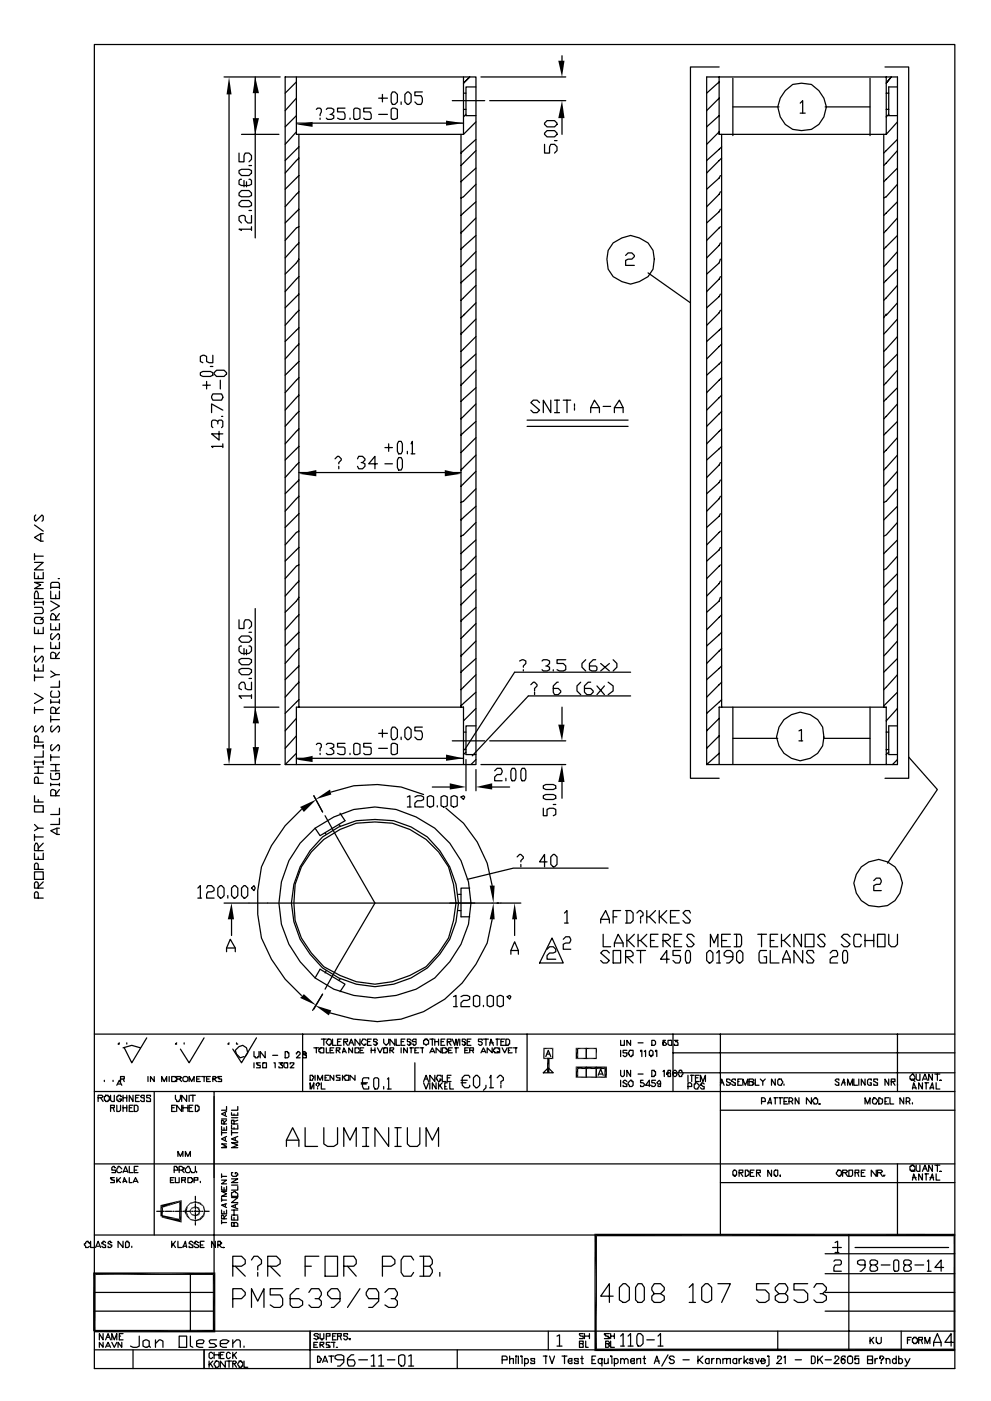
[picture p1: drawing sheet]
<svg xmlns="http://www.w3.org/2000/svg" width="210mm" height="297mm" viewBox="0 0 210 297" stroke-linecap="round" stroke-linejoin="round" font-family="sans-serif">
<g fill="none" stroke="#000" stroke-width=".26">
<path d="M20 9.4h182.6v280.8h-182.6zM47.5 16.3h11.9M54.2 16.3v34.1M60.5 16.3h40.5v145.8h-40.5zM62.9 16.3v12.2h35.4M62.9 17.4l-2.4 2.4M83.3 19.5h.5l.5 .5v1.6l-.5 .5h-.5l-.3-.5v-1.6zM86.4 19.5h.3l.5 .5v1.6l-.5 .5h-.3l-.5-.5v-1.6zM89.6 19.5h-1.6v.8h1.3l.3 .5v.8l-.3 .5h-.8l-.5-.5M98.3 16.3v12.2M98.3 19.8h.6M99.7 16.3l-1.4 1.3"/>
<path d="M101 18.4h-2.1v6.1h2.1M102 16.3h18M119.2 11.8v1.1M149.9 16.3h40.5v145.8h-40.5zM152.6 14.2h-6.1v150.8h6.1M152.6 16.3v12.2h35.4M152.6 17.4l-2.7 2.4M155.5 16.6v12.2M166.6 19.2l1.6-1.3 1.8-.3 2.2 .3 1.5 1.3a4.9 4.9 0 0 1 1.1 5.5 4.9 4.9 0 0 1-4.8 3 4.9 4.9 0 0 1-4.5-3.1 4.9 4.9 0 0 1 1.1-5.4zM184.6 16.6v12.2M187.8 14.2h5v150.8h-5M188 17.6l1.1-1.3-1.1 1.3"/>
<path d="M188 19.8h.6M188 16.3v12.2M190.4 18.4h-1.8v6.1h1.8M48.6 20v138.7M50.7 36.2l.5-.3h1.6l.6 .3v.5l-.6 .5h-1.6l-.5-.5zM50.7 32.5v1.8h1.1v-1.3l.2-.5h.8l.6 .5v.8l-.6 .5M51.2 38h-.2l-.3 .3v.8l.5 .2h1.6l.6-.2v-.8l-.3-.3h-.3M51.2 28.5h8M51.8 38.3v1.3M52.3 38.5v1.1M52.8 35.1h.6M62.9 28l-2.4 2.6"/>
<path d="M62.9 24.5l-2.4 2.4M62.9 20.8l-2.4 2.7M62.9 26.1h35.4M63.4 37.2l-2.9 2.9M63.4 33.5l-2.9 3.2M63.4 31.1l-2.9 2.9M63.4 28.5v121.4M67.1 23.2l.3-.3h.5l.3 .3-.3 1.3M67.9 25v.3M69.2 23.2l.3-.3h.8l.5 .3v.5l-.5 .6h-.3M70.3 24.3l.5 .2v.5l-.5 .3h-.8l-.3-.3M73.2 22.9h-1.6v.8h1.3l.3 .6v.7l-.3 .3h-.8l-.5-.3"/>
<path d="M74.3 25v.3M75.1 23.2l.2-.3h.5l.6 .3v1.8l-.6 .3h-.5l-.2-.3zM78.8 22.9h-1.6v.8h1.3l.3 .6v.7l-.3 .3h-1.1l-.2-.3M80.3 20.8h1.9M80.3 24.3h1.9M81.1 20v1.6M83 23.2l.3-.3h.5l.5 .3v1.8l-.5 .3h-.5l-.3-.3zM85.1 21.6v.5M96 21.3h6.8M97.8 28.5v121.4M98.3 23.2h.6M98.9 24.3l-.6 .5"/>
<path d="M101 39.1l-2.7 2.6-.5 .3M101 31.9l-3.2 3.2M101 35.6l-3.2 2.9M101 29.5l-3.2 3M101 25.8l-2.7 2.7M103.9 21.3h16.1M115.5 30.6v1.9h1.1v-1.4l.3-.5h.8l.5 .5v.8l-.5 .6M115.5 28.2l.6-.5h1.6l.5 .5v.3l-.5 .5h-1.6l-.6-.5zM116.1 25.6h1.6l.5 .5v.3l-.5 .5h-1.6l-.6-.5v-.3zM117.7 29.8h.5M119.2 25v3.5M152.6 28l-2.7 2.6"/>
<path d="M152.6 24.5l-2.7 2.4M152.6 20.8l-2.7 2.7M152.8 37.2l-.2 .5-2.7 2.4M153.1 33.5l-3.2 3.2M153.1 28.5v121.4M153.1 31.1l-3.2 2.9M155.5 22.7h9.8M169.8 21.9l.5-.6v2.7M169.8 24h1M175.1 22.7h9.5M187.5 28.5v121.4M188 23.2h.6"/>
<path d="M188.6 24.3l-.6 .5M190.4 35.6l-2.9 2.9M190.4 31.9l-2.9 3.2M190.4 29.5l-2.9 3M190.4 39.1l-2.4 2.6-.5 .3M190.4 25.8l-2.4 2.7M50.7 43l.5-.5h1.6l.6 .5v.6l-.6 .2h-1.6l-.5-.2zM51.2 40.4h1.6l.6 .5v.6l-.6 .2h-1.6l-.5-.2v-.6zM52.8 44.6h.6M53.4 48.6h-2.7l.5 .3M53.4 45.7v1.6h-.8l-.6-.6v-.8l-.2-.2h-.6l-.5 .2v.8l.5 .6M53.4 48.1v.8"/>
<path d="M63.4 58.6l-2.9 3.2M63.4 54.9l-.5 .8-2.4 2.4M63.4 51.5l-2.9 3.2M63.4 48.1l-.5 .2-2.4 2.7M63.4 44.4l-2.9 2.9M63.4 40.7l-2.9 3.1M101 57.1l-3.2 2.9M101 53.4l-3.2 3.1M101 49.9l-3.2 2.9M101 46.2l-3.2 3.2M101 42.8l-3.2 2.9M130.1 51.5l1.8-1.1 1.9-.5 1.8 .5 1.9 1.1a5.5 5.5 0 0 1 0 7.1l-1.9 1.1-1.8 .5-1.9-.5-1.8-1.1a5.5 5.5 0 0 1 0-7.1z"/>
<path d="M132.7 54.2l.6-.6h.8l.5 .6v.2l-.5 .5h-.8l-.6 .3v1.1h1.9M137.5 57.9l9 6.3M152.8 51.5l-.2 .5-2.7 2.7M152.8 58.6l-.2 .6-2.7 2.6M152.8 40.7l-.2 .5-2.7 2.6M152.8 54.9l-.2 .8-2.7 2.4M152.8 48.1l-2.9 2.9M152.8 44.4l-.2 .5-2.7 2.4M190.4 42.8l-2.9 2.9M190.4 46.2l-2.9 3.2M190.4 57.1l-2.9 2.9M190.4 49.9l-2.9 2.9"/>
<path d="M190.4 53.4l-2.9 3.1M42.5 79l.5-.2h1.6l.6 .2v.6l-.6 .2h-1.6l-.5-.2zM44.6 77.7h.6M45.2 75.3v1.6h-.8l-.6-.3v-1l-.5-.3-.8 .3v1l.5 .3M45.4 79l.5-.5h1.6l.6 .5v.3l-.6 .5h-1.6l-.5-.5zM63.4 76.6l-2.9 3M63.4 72.9l-2.9 3.2M63.4 69.5l-2.9 2.9M63.4 65.8l-2.9 3.2M63.4 62.4l-2.9 2.9M101 71.3l-3.2 3.2M101 64.2l-3.2 3.2"/>
<path d="M101 67.6l-3.2 3.2M101 60.5l-3.2 3.2M101 75.1l-3.2 2.9M101 78.5l-3.2 3.2M152.8 65.8l-.2 .5-2.7 2.7M152.8 62.4l-.2 .5-2.7 2.4M153.1 76.6l-3.2 3M153.1 72.9l-3.2 3.2M153.1 69.5l-3.2 2.9M188 66.6l-.5 .8M190.4 75.1l-2.9 2.9M190.4 67.6l-2.9 3.2"/>
<path d="M190.4 71.3l-2.9 3.2M190.4 60.5l-2.9 3.2M190.4 78.5l-2.9 3.2M190.4 64.2l-2.4 2.7M43 81.7h1.6M43.8 80.9v1.6M45.2 83.5h1.8l.3 .5-.3 .8h-1.8l-.3-.5zM46.2 89.9v-.6l-.5-.2h-.5l-.3 .2v1.1l.3 .3M46.2 89.3l.3-.2h.5l.3 .2v1.1l-.3 .3M46.5 91.5v1.8l-1.6-1.3h2.4M46.7 80.6v1.9M47 88.3h.3"/>
<path d="M47.3 94.6h-2.4l.3 .3M47.3 87l-2.4-1.4v1.9M47.3 94.1v.8M63.4 98.1l-2.9 3.1M63.4 94.6l-2.9 2.9M63.4 90.9l-2.9 3.2M63.4 87.2l-2.9 3.2M63.4 83.8l-2.9 3.2M63.4 80.1l-2.9 3.2M71.1 97.3l.5-.6h.3l.5 .6v.2l-.5 .6v.2M71.9 98.9v.5M75.8 97.3l.3-.6h.8l.5 .6v.2l-.5 .6h-.3"/>
<path d="M76.9 98.1l.5 .2v.6l-.5 .5h-.8l-.3-.5M80.1 98.3h-1.9l1.4-1.6v2.7M81.7 94.9h1.6M81.7 98.3h1.6M82.5 94.1v1.6M84.6 93.6h.5l.3 .5v1.6l-.3 .5h-.5l-.3-.5v-1.6zM84.6 97h.5l.3 .5v1.6l-.3 .6h-.5l-.3-.6v-1.6zM86.4 95.7v.5M87.2 94.1l.3-.5v2.6M87.2 96.2h.8M101 96.5l-3.2 3.2M101 82.2l-3.2 2.9"/>
<path d="M101 85.6l-3.2 3.2M101 89.3l-3.2 3M101 92.8l-3.2 3.2M101 99.9l-3.2 3.2M111.8 89.1h21.5M111.8 90.4h21.5M114.5 85.4l-.6-.6h-.7l-.6 .6 1.9 1.6-.6 .5h-.7l-.6-.5M116.9 84.8v2.7l-1.6-2.7v2.7M117.7 84.8h1M117.7 87.5h1M118.2 84.8v2.7M119.5 84.8h1.6"/>
<path d="M120.3 84.8v2.7M121.9 85.6v.6M121.9 86.4v.6M125.3 87.5v-1.1l.8-1.6 1.1 1.6v1.1M125.3 86.4h1.9M128 86.2h1.6M130.4 87.5v-1.1l1-1.6 .8 1.6v1.1M130.4 86.4h1.8M152.8 98.1l-.2 .5-2.7 2.6M153.1 80.1l-3.2 3.2M153.1 83.8l-3.2 3.2M153.1 90.9l-3.2 3.2"/>
<path d="M153.1 87.2l-3.2 3.2M153.1 94.6l-3.2 2.9M190.4 85.6l-2.9 3.2M190.4 92.8l-2.9 3.2M190.4 99.9l-2.9 3.2M190.4 96.5l-2.9 3.2M190.4 82.2l-2.9 2.9M190.4 89.3l-2.9 3M7.3 119.2h1.9l-1.9 1.6h1.9M7.3 117.4v1.3M7.3 117.9h1.9M7.3 111.3l1.9 1.3"/>
<path d="M7.6 109.2l-.3 .2v.8l.3 .3 1.3-1.3 .3 .2v.8l-.3 .3M8.6 113.2v1.5M9.2 113.2h-.6l-1.3 .7 1.3 .8h.6M63.4 108.9l-2.9 2.9M63.4 105.2l-2.9 3.2M63.4 101.8l-2.9 2.9M63.4 112.6l-.5 .3-2.4 2.6M63.4 116.1l-2.9 2.9M63.4 119.8l-.5 .2-2.4 2.7M63.4 100.2h34.4M101 103.6l-2.7 2.7-.5 .2M101 110.8l-2.7 2.6-.5 .3"/>
<path d="M101 107.3l-3.2 2.9M101 114.5l-3.2 2.9M101 117.9l-2.7 2.7-.5 .2M152.8 105.2l-.2 .5-2.7 2.7M152.8 101.8l-.2 .5-2.7 2.4M152.8 108.9l-.2 .5-2.7 2.4M152.8 112.6l-2.9 2.9M152.8 116.1l-.2 .5-2.7 2.4M152.8 119.8l-2.9 2.9M190.4 110.8l-2.4 2.6-.5 .3M190.4 114.5l-2.9 2.9M190.4 117.9l-2.4 2.7-.5 .2"/>
<path d="M190.4 103.6l-2.4 2.7-.5 .2M190.4 107.3l-2.9 2.9M7.3 133v1.3h1.9v-1.3M7.3 128.8h1.6l.3 .5v.5l-.3 .3h-1.6M7.3 121.4v1.3h1.9v-1.3M7.3 127.4v.8M7.3 137v1.3M7.3 137.5h1.9M7.3 127.7h1.9M7.6 139.1l-.3 .2v.6l.3 .5 1.3-1.3 .3 .2v.6l-.3 .5M8.1 126.9v-1l-.3-.6h-.2l-.3 .6v1h1.9M8.1 122.1v.6"/>
<path d="M8.1 133.5v.8M9.2 130.9l-.3 .2-.3-.2h-1l-.3 .2v.8l.3 .3h1.3l.3-.3v-.5l-.3-.3-.3 .3M9.2 123.5h-1.9l1.3 .5-1.3 .8h1.9M9.2 127.4v.8M10.8 136.2v1.3h1.8v-1.3M10.8 132.2v1.3h1.8v-1.3M10.8 127.4l1.8 1.1-1.8 1.1M10.8 125.3v1.6h1.8v-1.6M10.8 124.8v-1.1l.2-.2h1.3l.3 .2v1.1M10.8 124.5h1.8M11 134.3l-.2 .3v.8l.2 .2 1.3-1.3 .3 .3v.8l-.3 .2M11.8 139.6v-1l-.8-.3-.2 .3v1h1.8"/>
<path d="M11.8 131.4v-.8l-.5-.5h-.3l-.2 .5v.8h1.8M11.8 126.1v.8M11.8 133v.5M11.8 137v.5M12.3 122.7h.3M12.6 138.3l-.8 1M12.6 130.1l-.8 1M50.7 139.9l.5-.3h1.6l.6 .3v.5l-.6 .5h-1.6l-.5-.5zM50.7 135.4l.5-.6h1.6l.6 .6v.2l-.6 .6h-1.6l-.5-.6zM50.7 131.4v1.9h1.1v-1.4l.2-.5h.8l.6 .5v.8l-.6 .6M51.2 137h-.2l-.3 .2v.8l.5 .6h1.6l.6-.6v-.8l-.3-.2h-.3M51.8 137.5v1.3"/>
<path d="M52.3 137.8v1M52.8 134.1h.6M54.2 129v33.1M63.4 123.2l-2.9 3.2M63.4 126.6l-.5 .8-2.4 2.4M63.4 130.4l-2.9 3.1M63.4 134.1l-2.9 2.9M63.4 137.5l-2.9 3.2M101 121.6l-3.2 2.9M101 125.1l-3.2 3.1M101 128.8l-3.2 2.9M101 132.2l-3.2 3.2"/>
<path d="M101 135.9l-3.2 3.2M101 139.6l-3.2 2.9M120 139.9h-1.8v.8h1.3l.5 .5v.8l-.5 .3h-.8l-.5-.3M124.3 139.9l-.8 .8v.8l.8 .8M126.4 139.9h-.5l-.8 .8v1.3l.5 .3h.8l.2-.3v-.5l-.2-.3h-1.3M130.1 139.9l.8 .8v.8l-.8 .8M152.8 123.2l-.2 .5-2.7 2.7M152.8 126.6l-.2 .8-2.7 2.4M153.1 130.4l-3.2 3.1M153.1 134.1l-3.2 2.9M153.1 137.5l-3.2 3.2M190.4 132.2l-2.9 3.2"/>
<path d="M190.4 121.6l-2.9 2.9M190.4 125.1l-2.9 3.1M190.4 135.9l-2.9 3.2M190.4 139.6l-2.9 2.9M190.4 128.8l-2.9 2.9M7.3 147l1.9 1.1-1.9 1M7.3 140.9v1.4h1.9v-1.4M7.3 143.1v1.3M7.3 149.9v1.4M7.3 157.9v.8M7.3 158.1h1.9M7.3 150.5h1.9"/>
<path d="M7.3 143.6h1.9M7.6 153.9l-.3 .3v.8l.3 .2 1.3-1.3 .3 .3v.8l-.3 .2M8.1 157.3v-1l-.3-.3h-.2l-.3 .3v1h1.9M8.1 141.7v.6M9.2 159.2v1.3h-1.9M9.2 157.9v.8M10.8 148.3v.8M10.8 151.8v1.3M10.8 160v1.3M10.8 152.6h1.8M10.8 148.9h1.8M10.8 142.3l1 .8"/>
<path d="M11 157.9l-.2 .2v.8l.2 .3 1.3-1.3 .3 .2v.8l-.3 .3M11 153.9l-.2 .3v.8l.2 .2 1.3-1.3 .3 .3v.8l-.3 .2M11 146.5l-.2 .3v.7l.2 .3h1.3l.3-.3v-.7l-.3-.3M11.8 151.3v-1.1l-.8-.3-.2 .3v1.1h1.8M12.6 144.4v1.3h-1.8M12.6 143.1h-.8l-1 .5M12.6 148.3v.8M12.6 149.9l-.8 .8M50.7 142l.5-.3h1.6l.6 .3v.5l-.6 .6h-1.6l-.5-.6zM51.8 149.9h7.4M52.8 143.8h.6M53.4 147.5h-2.7l.5 .6"/>
<path d="M53.4 144.6v1.6h-.8l-.6-.2v-.8l-.2-.6h-.6l-.5 .6v.8l.5 .2M53.4 147.3v.8M62.9 152.3l-2.4 2.7M62.9 156l-2.4 2.7M62.9 159.7l-2.4 2.4M63.4 141.2l-2.9 2.9M63.4 144.6l-2.9 3.2M63.4 148.3l-2.9 3M67.1 157.9l.3-.3h.5l.3 .3-.3 1.3M67.9 159.7v.3M69.2 157.9l.3-.3h.8l.5 .3v.5l-.8 .3M70.3 158.7l.5 .5v.5l-.5 .3h-.8l-.3-.3"/>
<path d="M73.2 157.6h-1.6v.8h1.3l.3 .3v1l-.3 .3h-.8l-.5-.3M74.3 159.7v.3M75.1 157.9l.2-.3h.5l.6 .3v1.8l-.6 .3h-.5l-.2-.3zM78.8 157.6h-1.6v.8h1.3l.3 .3v1l-.3 .3h-1.1l-.2-.3M80.3 155.5h1.9M80.3 158.7h1.9M81.1 154.7v1.6M83 157.9l.3-.3h.5l.5 .3v1.8l-.5 .3h-.5l-.3-.3zM83.3 154.2h.5l.5 .5v1.6l-.5 .5h-.5l-.3-.5v-1.6zM85.1 156.3v.5M85.9 154.7l.5-.5h.3l.5 .5v1.6l-.5 .5h-.3l-.5-.5zM89.6 154.2h-1.6v.8h1.3l.3 .5v.8l-.3 .5h-.8l-.5-.5"/>
<path d="M96 157.1h6.8M98.3 158.9h.6M98.3 155.2h.6M98.9 159.5l-.6 .5M101 153.9h-2.1v6.1h2.1M101 143.1l-3.2 3.1M101 146.8l-3.2 2.9M101 150.2l-2.7 2.6M103.9 157.1h16.1M110.2 140.1l.6-.2 .8 .2v.6l-.6 .5v.3M111 142v.3M112.6 145.2l.6-.6h.2l.5 .6v.2l-.5 .6v.5"/>
<path d="M113.4 146.8v.5M115 140.1l.3-.2h.8l.5 .2v.6l-.5 .5h-.3M116.1 141.2l.5 .3v.5l-.5 .3h-.8l-.3-.3M117.4 142v.3M118.4 144.6h-.2l-.8 .8v1.4l.3 .5h.7l.6-.5v-.3l-.6-.5h-1M119.2 149.9v3.7M123.2 144.6l-.8 .8v1.1l.8 .8M125.3 144.6h-.5l-.8 .8v1.4l.5 .5h.8l.6-.5v-.3l-.6-.5h-1.3M126.6 145.4l1.6 1.9M127.4 140.7l1.9 1.6M128.2 145.4l-1.6 1.9M129 144.6l1.1 .8v1.1l-1.1 .8"/>
<path d="M129.3 140.7l-1.9 1.6M133.8 142.5h-24.6l-10.6 16.4M133.8 147.5h-21.7l-11.9 12.7M152.6 152.3l-2.7 2.7M152.6 156l-2.7 2.7M152.6 159.7l-2.7 2.4M153.1 148.3l-3.2 3M153.1 141.2l-3.2 2.9M153.1 144.6l-3.2 3.2M155.5 149.9v12.2M155.5 156.5h9.5M166.3 152.6a4.9 4.9 0 0 1 5.5-1.1 4.9 4.9 0 0 1 3 4.8 4.9 4.9 0 0 1-4 4.8 4.9 4.9 0 0 1-5.5-3l-.6-1.8 .6-2.1z"/>
<path d="M169.5 155l.5-.3v2.4M169.5 157.1h.8M174.8 156.5h9.8M184.6 149.9v12.2M188 158.9h.6M188 155.2h.6M188.6 159.5l-.6 .5M190.4 153.9h-1.8v6.1h1.8M190.4 146.8l-2.9 2.9M190.4 150.2l-2.4 2.6M190.4 143.1l-2.9 3.1M7.3 170.8h1.9v1.4h-1.9z"/>
<path d="M7.3 168.7v1.3h1.9M7.3 161.3v.8M7.3 176.9v1.3M7.3 177.4h1.9M7.3 174.8l.8 .8M7.3 164h1.9M7.3 162.6h1.9M7.3 161.6h1.9M8.1 166.1v-1.1l-.3-.3h-.2l-.3 .3v1.1h1.9M8.1 162.6v1.4M8.1 169.5v.5M9.2 175.6h-1.1l-.8 .5"/>
<path d="M9.2 161.3v.8M9.2 178.8l-1.1 1M10.8 164v1l.2 .3h1.3l.3-.3v-1h-.8v.2M10.8 166.1v.5M10.8 166.3h1.8M10.8 163.4h1.8M10.8 162.1h1.8M10.8 160.5h1.8M11.8 168.7v-1l-.8-.3-.2 .3v1h1.8M11.8 162.1v1.3M12.1 175.6v1.3M12.6 175.6h-.5l-1.3 .5 1.3 .8h.5"/>
<path d="M12.6 173.5v1.3h-1.8M12.6 171.4v1.3h-1.8M12.6 167.4l-.8 1.1M12.6 166.1v.5M47.5 162.1h11.9M62.9 162.1v-12.2h35.4v12.2M62.9 160.8h35.4M63.7 178.8a21.5 21.5 0 0 1 15.9-7.7 20.5 20.5 0 0 1 20.3 20.4 21.5 21.5 0 0 1-7.6 15.8 21.2 21.2 0 0 1-25.4 0 21.5 21.5 0 0 1-7.7-15.8l.5-4.5 1.6-4.5zM63.9 171.6l-3.4 3.5-2.9 4.2-2.1 4.5-.8 5v5.1l.8 5 2.1 4.5 2.9 4.2 3.4 3.4M66.6 168.7l1.8 3.5M68.4 177.4l3.5-2.1 3.7-1.3 4-.3a16.7 16.7 0 0 1 15.8 10.1 16.8 16.8 0 0 1-2.1 18.5 17.2 17.2 0 0 1-27.5 0 17.2 17.2 0 0 1 0-21.9zM69 172.9l10.6 18.6-10.6 18.2"/>
<path d="M69 176.7l.2 .2M70.3 167.9a26.8 26.8 0 0 1 19.6 .6M71.9 174.8l.2 .3M72.1 172.4l1.1 1.6-5.3 3.2-1-1.6M86.4 169l.6-.3v2.4M86.4 171.1h.8M88 169l.5-.3h.8l.6 .3v.5l-.6 .3h-.8l-.5 .5v.8h1.9M90.7 169l.5-.3 .8 .3v1.8l-.5 .3-.8-.3zM91.7 166.9h3.7M92.8 170.8v.3M93.6 169l.5-.3 .8 .3v1.8l-.5 .3-.8-.3zM94.6 171.4a23.6 23.6 0 0 1 9.8 16.4"/>
<path d="M95.7 169l.5-.3 .8 .3v1.8l-.5 .3-.8-.3zM97.8 169l.5-.3 .3 .3-.3 .5zM98.9 161v6.7M101 161l-1.1 1.1M101 163.2v4.5M102 162.1h18M104.4 166.9h3.7M105 163.4l.5-.5h.8l.2 .5-.2 .8h-.8l-.5 .5v.8h1.5M107.3 165v.5M108.7 162.9h.5l.2 .5v1.6l-.2 .5h-.5l-.3-.5v-1.6zM110.8 162.9h.5l.3 .5v1.6l-.3 .5h-.5l-.3-.5v-1.6zM115.3 171.4v1.5h.8v-1.3l.5-.2h.8l.5 .2v1.1l-.5 .2"/>
<path d="M115.3 168.7l.5-.2h1.6l.5 .2v.5l-.5 .3h-1.6l-.5-.3zM115.3 166.6l.5-.3h1.6l.5 .3v.5l-.5 .3h-1.6l-.5-.3zM117.4 170.6h.5M119.2 165.8v3.4M152.6 162.1v-12.2h35.4v12.2M190.4 161l-1 1.1M192.8 160.5l6.1 6.9-10.6 15.6M7.3 184.9h1.9v1.5h-1.9zM7.3 180.9v1.3h1.9v-1.3M8.1 190.4v-1l-.3-.3h-.2l-.3 .3v1h1.9M8.1 188.3v-1.1l-.3-.2h-.2l-.3 .2v1.1h1.9M8.1 184.3v-1l-.3-.3h-.2l-.3 .3v1h1.9"/>
<path d="M8.1 180.4v-1.1l-.3-.5h-.2l-.3 .5v1.1h1.9M8.1 181.7v.5M9.2 187l-1.1 1M42 188.3l.5-.5v2.6M42 190.4h.8M43.8 188.3l.3-.5h.8l.5 .5v.5l-.5 .3h-.8l-.3 .5v.8h1.6M46.7 187.8h.3l.5 .5v1.6l-.5 .5h-.3l-.5-.5v-1.6zM47.5 191.5h63M48.3 189.9v.5M49.1 194.9v3.4M49.7 187.8h.2l.5 .5v1.6l-.5 .5h-.2l-.6-.5v-1.6zM51.8 187.8h.2l.6 .5v1.6l-.6 .5h-.2l-.6-.5v-1.6z"/>
<path d="M53.9 187.8l.3 .5-.3 .5-.5-.5zM66.1 180.6l2.6-2.6 3.4-2.1 3.5-1.4 4-.2a17.3 17.3 0 0 1 15.6 9.5l1 3.7 .5 4-.5 3.7-1 3.7-2.2 3.2-2.6 2.9-3.4 1.8a15.7 15.7 0 0 1-14.9 0l-3.4-1.8-2.6-2.9-2.2-3.2-1.3-3.7-.2-3.7 .2-4 1.3-3.7zM97.3 189.6h.5M97.3 193.1h.5M99.7 188.3h-1.9v6.1h1.9M104.4 194.9l-1 5a27.2 27.2 0 0 1-13.5 14.6l-4.8 1.6-5 .5-5-.5-5.1-1.3M109.2 194.9v3.4M109.7 181.7l.5-.5h.3l.5 .5v.2l-.5 .6v.2M110.5 183.3v.5M116.1 182.7h-1.6l1-1.5v2.6M116.9 181.7l.5-.5h.3l.5 .5v1.6l-.5 .5h-.3l-.5-.5zM117.1 198.9l2.4 5.3h-5z"/>
<path d="M119.5 199.1l.5-.5h.8l.3 .8-.3 .5h-.8l-.5 .3v1.1h1.6M119.8 193.6l.5-.5v2.6M119.8 195.7h.8M127.4 195.7v-.8l1.1-1.8 .8 1.8v.8M127.4 194.9h1.9M128 198.1v2.6h1.6M129 184.1h-20.1l-9.8 2.3M130.1 194.4h.8M130.4 199.9h1.8M131.7 193.1h-1.6v2.6M132.7 193.1h1.1l.5 .5v1.6l-.5 .5h-1.1M133 193.1v2.6"/>
<path d="M133 198.1v2.6M133.3 199.4l1.3 1.3M134.6 198.1l-1.3 1.3h-.3M135.1 193.6l.5-.5h.3l.5 .5v.5l-.5 .3v.5M135.4 198.1v2.6M135.9 195.2v.5M135.9 199.4l1.3 1.3M137.2 198.1l-1.3 1.3h-.5M137.2 193.1v2.6M137.8 194.4l1.3 1.3M138 199.4h.8M139.1 193.1l-1.3 1.3h-.6"/>
<path d="M139.6 198.1h-1.6v2.6h1.6M139.9 193.1v2.6M140.1 194.4l1.4 1.3M140.7 199.4h1l.6-.5v-.3l-.6-.5h-1v2.6M140.9 199.4l1.4 1.3M141.5 193.1l-1.4 1.3h-.2M142.3 194.4h1M143.1 199.4h.7M144.1 193.1h-1.8v2.6h1.8M144.6 198.1h-1.5v2.6h1.5M146.5 193.6l-.3-.5h-.8l-.5 .5 1.6 1.6-.3 .5h-.8l-.5-.5M147.3 198.6l-.5-.5h-.8l-.3 .5 1.6 1.6-.5 .5h-.8l-.3-.5"/>
<path d="M153.1 199.4h1.1M155 198.1h-1.9v2.6h1.9M155.8 198.1h1.3l.2 .5v1.6l-.2 .5h-1.3M156.3 198.1v2.6M160.8 198.1h1.8M161.6 198.1v2.6M163.4 199.4h.8M165 198.1h-1.6v2.6h1.6M165.8 198.1v2.6M166.3 199.4l1.4 1.3M167.7 198.1l-1.4 1.3h-.5M170 198.1v2.6l-1.5-2.6v2.6"/>
<path d="M170.8 198.1h1.9v2.6h-1.9zM175.1 198.6l-.3-.5h-.8l-.5 .5 1.6 1.6-.3 .5h-.8l-.5-.5M180.4 198.6l-.6-.5h-.8l-.5 .5 1.9 1.6-.6 .5h-.8l-.5-.5M182.7 183.8a4.8 4.8 0 0 1 7.2 0 4.9 4.9 0 0 1 1.1 5.4 4.9 4.9 0 0 1-4.6 3.1 4.9 4.9 0 0 1-4.7-3 4.9 4.9 0 0 1 1-5.5zM182.7 198.6l-.2-.5h-1.1l-.2 .5v1.6l.2 .5h1.1l.2-.5M183.5 199.4h1.9M183.5 198.1v2.6M185.4 186.7l.5-.5h.8l.3 .5-.3 .8h-.8l-.5 .3v1h1.6M185.4 198.1v2.6M186.2 198.1h1.6v2.6h-1.6zM188.6 198.1v2.1l.5 .5h.8l.5-.5v-2.1M20 219.3h182.6"/>
<path d="M48.1 201.8v-.8l.8-1.9 1 1.9v.8M48.1 201h1.8M64.2 219.3v12.1M66.6 214l1.8-3.2-2.1 3.4M66.9 207.3l1-1.8 5.3 3.2-1.1 1.6M69.2 205.8l-.2 .5M72.1 207.6l-.2 .3M96.2 211.3l.5-.3v2.4M96.2 213.4h.8M97.8 211.3l.5-.3h.8l.6 .3v.5l-.6 .3h-.8l-.5 .5v.8h1.9M100.5 211.3l.5-.3 .8 .3v1.9l-.6 .2-.7-.2zM102.6 213.2v.2"/>
<path d="M103.4 211.3l.5-.3 .8 .3v1.9l-.5 .2-.8-.2zM105.5 211.3l.5-.3 .8 .3v1.9l-.5 .2-.8-.2zM107.6 211.3l.5-.3 .3 .3-.3 .5zM108.4 202.3v-.8l.8-1.8 .8 1.8v.8M108.4 201.5h1.6M111.8 219.3v12.1M116.1 201.3l.5-.6h.8l.5 .6v.5l-.5 .3h-.8l-.5 .5v.8h1.8M129.3 202.1l-.5-.6h-.8l-.6 .6 1.9 1.5-.5 .6h-.8l-.6-.6M130.1 201.5h1.6v2.7h-1.6zM130.4 200.7v-.8l.7-1.8 1.1 1.8v.8M132.7 202.8h1.1l.5-.2v-.5l-.5-.6h-1.1v2.7M133 202.8l1.3 1.4"/>
<path d="M135.1 201.5h1.9M135.9 201.5v2.7M142 203.4h-1.9l1.4-1.9v2.7M142.8 219.3v12.1M144.4 201.5h-1.6v1.1h1.3l.3 .2v.8l-.3 .6h-.8l-.5-.6M145.7 201.5h.5l.3 .6v1.5l-.3 .6h-.5l-.3-.6v-1.5zM149.9 202.1l.6-.6h.2l.6 .6v1.5l-.6 .6h-.2l-.6-.6zM150.7 200.7v-2.6l.8 1.8 .8-1.8v2.6M152 202.1l.6-.6v2.7M152 204.2h.8M152.8 219.3v42.5M155.5 202.8h-1.3l-.6-.2v-.5l.6-.6h.8l.5 .6v1.3l-.8 .8h-.5"/>
<path d="M156.3 202.1l.5-.6h.3l.5 .6v1.5l-.5 .6h-.3l-.5-.6zM162.6 201.5h-1.3l-.3 .6v1.5l.3 .6h1.3v-1.4h-.5M163.4 201.5v2.7h1.9M166.1 204.2v-.8l.8-1.9 .8 1.9v.8M166.1 203.4h1.6M170.3 201.5v2.7l-1.8-2.7v2.7M172.7 202.1l-.3-.6h-1l-.3 .6 1.6 1.5-.3 .6h-1l-.3-.6M176.1 202.1l.6-.6h.7l.3 .6v.5l-.3 .2h-.7l-.6 .6v.8h1.6M179 201.5h.6l.2 .6v1.5l-.2 .6h-.6l-.2-.6v-1.5zM190.4 219.3v12.1M20 231.4h182.6M20.8 232.7h.8l.3-.2-.3-.3h-.8v1.3"/>
<path d="M21.3 232.7l.6 .8M22.1 232.5h.3v-.3h.5v.3h.3v.8h-.3v.2h-.5v-.2h-.3zM22.1 229v.3M23.5 232.2v1.1l.2 .2h.6v-1.3M23.5 234.9h.8v-.6h-.8v1.4M24 229v.3M24 234.9l.3 .8M24.8 230.1l.5-1.1 .5 1.1M24.8 234.3v1.4h.5l.3-.3v-1.1M25 229.8h.6M25.3 221.1l-.3 .3h.3M25.6 228.8h.8v-.6h-.8v1.1"/>
<path d="M25.8 232.5h-.2v-.3h-.6v.3h-.2v.8h.2v.2h.6v-.2h.2v-.3h-.5M26.1 222.2l1.9-.6 1.8 .6M26.1 232.7h.8M26.1 228.8l.3 .5M26.1 234.9h.8M26.1 232.2v1.3M26.1 234.3v1.4M26.9 221.1v.3M26.9 232.2v1.3M26.9 234.3v1.4M27.4 234.9h.6M28.2 232.2v1.3l-.8-1.3v1.3"/>
<path d="M28.2 234.3h-.8v1.4h.8M28.5 234.3h.5l.3 .3v.8l-.3 .3h-.5zM28.8 232.7h.5M29.5 232.2h-.7v1.3h.7M30.6 232.5v-.3h-.5l-.3 .3 .3 .2h.5v.8h-.5l-.3-.2M31.1 220l-3.1 5.3-1.6-3.1M31.4 228.2v1.1M31.9 232.5v-.3h-.8v.5h.6l.2 .3v.5h-.8v-.2M32.7 228.2v1.1l-.8-1.1v1.1M32.7 231.4v30.4M34.3 229.3v-1.1l.5 1.1 .6-1.1v1.1M35.9 228.2v1.1"/>
<path d="M36.4 234.9h.6M37.2 228.5v-.3h-.8v1.1h.8v-.3M37.2 232.2v.8l.3 .3v.2h.5v-.2l.3-.3v-.8M37.2 234.3h-.8v1.4h.8M37.5 228.8h.8v-.3h.2l-.2-.3h-.8v1.1M37.5 221.1l-.3 .3h.3M38 228.8l.5 .5M38.5 234.3v1.4l-1-1.4v1.4M38.8 228.5a.66 .66 0 0 1 1.1 0v.5l-.3 .3h-.5l-.3-.3zM38.8 234.9h1.1M38.8 234.3v1.4M39.1 221.1v.3"/>
<path d="M39.6 232.2v1.3l-1.1-1.3v1.3M39.9 234.3v1.4M40.1 229.3v-1.1l.6 1.1 .5-1.1v1.1M40.1 232.2v1.3M40.1 234.9h.6M40.4 232.2h1.1M40.9 234.3h-.8v1.4h.8M40.9 232.2v1.3M41.5 234.3h.5v.3h.2v.8h-.2v.3h-.5zM41.7 228.8h.5M42.5 228.2h-.8v1.1h.8M42.8 228.2h.8"/>
<path d="M43.3 220l-3.2 5.3-1.8-2.9M43.3 228.2v1.1M43.8 228.8h.6M44.6 228.2h-.8v1.1h.8M45.2 228.8h.5v-.3h.2l-.2-.3h-.5v1.1M45.4 231.4v50.8M45.4 228.8l.5 .5M47 228.2h-.8v.3h.3v.3h.5v.5h-.8M47 238.8v.8h1.1v-.8M47 239.9v.8M47 237.2h1.1M47.5 238.3v-.5l-.2-.3h-.3v.8h1.1"/>
<path d="M47.5 239.1v.5M47.8 235.9v.5M48.1 235.7l-1.1 .5 1.1 .5M48.1 234.6v.8h-1.1M48.1 237.5l-.6 .5M48.6 221.1l-.3 .3h.3M49.1 238.6v.8h1.3v-.8M49.1 235.9v.5h1.3v-.5M49.1 239.6v1.1M49.1 237h1.3M49.7 238.3v-.8h-.6v.8h1.3M49.7 236.2v.2"/>
<path d="M49.7 239.1v.3M50.2 221.1v.3h.2M50.4 234.6v.8h-1.3M50.4 237.5l-.7 .3M51.8 224l-.8 .3-.8-.8-.3-.8 .8-.8 .8-.3 .8 .6 .3 1-.6 .8M53.9 223v1h.3v.3h.5v-.3h.2v-1M53.9 225.3v1.1M54.4 220l-3.2 5.3-1.8-2.9M55.2 225.3h-.8v.3h.3v.3h.5v.5h-.8M55.7 225.3h.8v1.1h-.8zM56.3 223v1.3l-1.1-1.3v1.3M57.9 223.7h1"/>
<path d="M58.1 225.3h.3v1.1M59.2 225.3h.8l-.6 .3h.3v.3h.3v.5h-.8v-.3M60.2 225.3h.8v1.1h-.5l-.3-.3zM60.5 223h.5v.2h.3v.8l-.3 .3h-.5zM61.6 225.6v-.3h.8v.3l-.8 .8h.8M62.9 223.5v-.3h.2v-.2h.3l.3 .2v.3l-.8 .8h.8M64.5 223l-.3 .2v.3l.8 .2v.6h-.8v-.6l.3-.2h.5v-.3h-.3v-.2zM64.7 239.1v4h2.7M65.8 228h.5v.2h.3l-.3 .8h-.5zM65.8 230.9v-1.3l.3 1.3 .5-1.3v1.3M66.6 222.2h1M66.9 228v1"/>
<path d="M67.1 229.8v.3v-.3l.3-.2h.2v.2h.3l-.5 .6M67.1 222.2v1M67.4 229v-1l.5 1 .5-1v1M67.4 230.6v.3M67.6 222.4h.3v-.2h.8v1h-.8v-.2h-.3zM68.2 229.6v1.3h.8M68.2 220.3h1M68.7 239.1v3.4l.8 .6h1.3l.8-.6v-3.4M68.7 220.3v1.3M69 228.5h.2M69.2 222.2v1h.6M69.5 220.3h.5l.3 .3v.8h-.3v.2h-.2l-.6-.5z"/>
<path d="M69.8 228h-.8v1h.8M70 222.7h.6M70.6 220.3v1.3h.7M70.8 228v1l-.8-1v1M70.8 222.2h-.8v1h.8M71.3 222.7h.6l.2-.3v-.2h-.8v1M71.6 220.8h.5M71.6 222.7l.5 .5M72.1 228h-.8v.2l.3 .3h.5v.5h-.8M72.4 220.3h-.8v1.3h.8M72.7 223.2l.2-1 .6 1M72.7 228v1"/>
<path d="M72.7 223h.5M72.9 228.2h.3v-.2h.8v1h-.8zM72.9 220.8h.8v-.5h-.8v1.3M73.2 220.8l.5 .8M74 221.6l.5-1.3 .6 1.3M74.3 221.1h.5M74.8 222.2v1l-.8-1v1M75.3 228v1l-1-1v1M76.1 222.4v-.2h-.8v1h.8v-.2M76.4 220.3v1.3l-1.1-1.3v1.3M76.4 222.7h.5M76.6 229.6h1.4"/>
<path d="M76.6 229.8h1.1M76.9 239.1h1.3M77.2 222.2h-.8v1h.8M77.7 220.6l-.3-.3h-.5v.3l-.3 .2v.3l.6 .5h.2v-.2h.3M77.7 239.1v4M78 220.8h.5M78.2 228.8v-.3h-1l-.3 .3v1.6l.3 .5h1v-.5M78.8 220.3h-.8v1.3h.8M78.8 222.7h.8M78.8 222.2v1M79.3 228.8l.3-.3h.5l.2 .3v1.6l-.2 .5h-.5l-.3-.5zM79.6 222.2v1"/>
<path d="M80.1 220.6l-.3-.3h-.5v.5h.5v.3h.3v.3h-.3v.2h-.2l-.3-.2M80.1 222.2l.5 1 .5-1M81.4 220.3v.8l.5 .5 .6-.5v-.8M81.4 222.2h.8v1h-.8zM81.4 230.4v.5M82.2 228.8l.3-.3v2.4M82.2 230.9h.8M82.5 239.1v4l-2.9-4v4M82.7 222.7h.6l.2-.3v-.2h-.8v1M83 222.7l.5 .5M83.8 220.3v1.3l-1.1-1.3v1.3M83.8 239.1h1.3"/>
<path d="M84 220.3v1.3h.8M84.3 239.1v4M85.1 220.8h.5M85.1 222.2v1M85.9 220.3h-.8v1.3h.8M86.4 222.2v1l-.8-1v1M86.4 239.1v3.4l.6 .6h1.5l.6-.6v-3.4M87 222.2h.8M87.2 220.6l-.2-.3h-.6v.5h.6v.3h.2v.3h-.2v.2h-.3l-.3-.2M87.2 222.2v1M88 225.3v6.1M88 222.7h.3"/>
<path d="M88.3 220.6v-.3h-.5l-.3 .3v.2h.8v.6l-.3 .2h-.2v-.2h-.3M88.8 222.2h-.8v1h.8M89.1 222.2h.8M89.6 222.2v1M89.9 229.3l.5-1.3 .5 1.3M89.9 229.6l.5 1.3 .5-1.3M89.9 220.6h.2v-.3h.6v.3h.2v.8h-.2l-.3 .2-.3-.2h-.2zM90.1 228.8h.6M91.2 223.2l.5-1 .6 1M91.2 229.6v1.3M91.2 220.3h.8M91.5 223h.5"/>
<path d="M91.7 220.3v1.3M92.3 228v1.3l-1.1-1.3v1.3M92.3 220.8h.7M92.3 220.3v1.3M92.5 229.6v1.3l-.8-1.3v1.3M93 220.3v1.3M93 229.6v1.3M93.3 230.1l.5 .8M93.6 228.2v-.2h-.8v.2l-.3 .3v.3h.3v.2l.2 .3h.3v-.3h.3v-.2h-.3M93.6 222.2v1l-1.1-1v1M93.6 220.8h.5M93.8 228v1.3h.8"/>
<path d="M93.8 222.2h.8v.2h.3v.6h-.3v.2h-.8zM93.8 229.6l-.8 .8M94.4 220.3h-.8v1.3h.8M94.4 230.4h.2M94.9 229.6h-.5v1.3h.5M94.9 220.8h.8v-.5h-.8v1.3M94.9 228.5h.5M95.2 220.8l.5 .8M95.2 222.7h.5M95.4 229.6v1.3h.8M95.7 228h-.8v1.3h.8M96 220.3l.5 1.3 .2-1.3 .3 1.3 .3-1.3"/>
<path d="M96 222.2h-.8v1h.8M96.5 222.2h.8M96.7 222.2v1M97.5 220.3v1.3M97.8 229.6h1.1M97.8 229h1.3M98.6 222.7h.5M98.9 220.6l-.3-.3h-.5v.5h.5v.3h.3v.3h-.3v.2h-.3l-.2-.2M99.1 220.8h.6M99.4 222.2h-.8v1h.8M99.7 222.7h.8v-.5h-.8v1M99.7 228.5v-.3l-.3-.2h-.8l-.5 .5v1.6l.5 .5h.8l.3-.2v-.3"/>
<path d="M99.9 220.3h-.8v1.3h.8M100.2 222.7l.3 .5M100.5 228.5l.5-.5h.2l.6 .5v1.6l-.6 .5h-.2l-.5-.5zM102 223.2l.6-1 .5 1M102.3 220.6v-.3h-.8v.5h.5l.3 .3v.3l-.3 .2h-.2l-.3-.2M102.3 223h.5M102.6 220.3h1M103.1 230.1v.5l-.5 .6M103.1 220.3v1.3M103.9 221.6l.3-1.3 .5 1.3M103.9 228.5l.3-.5v2.6M103.9 230.6h.8"/>
<path d="M103.9 221.1h.8M104.4 222.2v1l-1-1v1M105.2 220.3h.8M105.5 228.5l.5-.5h.3l.5 .5v.5l-.5 .3v.5M105.5 220.3v1.3M105.7 222.4v-.2h-.7v.2h-.3v.6h.3v.2h.7v-.2h-.2M106 222.2v1M106.3 220.8h.5M106.3 230.1v.5M106.5 222.2l.6 1 .5-1M107.1 220.3h-.8v1.3h.8M107.3 220.3h.6l.2 .3v.8h-.2v.2h-.6z"/>
<path d="M107.9 222.7h.2M108.7 222.2h-.8v1h.8M108.9 222.2h.8M109.4 222.2v1M115.3 224.4h2.1M115.3 222.3h2.1M115.4 222.2v2.3M115.8 224l.5-1.3 .6 1.3M116.1 223.5h.5M116.3 226.4l1.1 1.1h-2.1zM117.3 222.2v2.3M122.1 224.4h4.5"/>
<path d="M122.1 222.3h4.5M122.1 228.4h6.7M124.4 222.2v2.3M124.4 226.1v2.4M126.5 222.2v2.3M126.5 226.1v2.4M126.9 228l.5-1.3 .6 1.3M127.2 227.7h.5M131.7 220.6v1h.8v-1M131.7 226.9v1.1l.2 .2h.3l.3-.2v-1.1M131.7 222.7v1.3M131.7 229v1.4"/>
<path d="M133 222.7h-.8v.5h.8v.5l-.3 .3h-.2l-.3-.3M133 229.3l-.3-.3h-.2l-.3 .3v.3l.8 .2v.6h-.8v-.3M133.3 229.6l.5-.6h.3v.3h.2v.8l-.2 .3h-.6zM133.5 222.7h.8v1h-.2v.3h-.3l-.3-.3v-.2h-.2zM133.8 220.6v1l-.8-1v1M133.8 226.9v1.3l-.8-1.3v1.3M135.4 227.7h1M135.4 221.1h1M135.9 223v-.3h.3v1.3M136.4 229h-.5v.6h.5l.3 .2v.3l-.3 .3h-.5v-.3M136.7 223l.3-.3v1.3M137.8 223l.2-.3h.3l.3 .3v.7h-.3v.3h-.3v-.3h-.2z"/>
<path d="M138 230.1h-1l.8-1.1v1.4M138.3 220.6h.5l.3 .2v.6l-.3 .2h-.5zM138.3 226.9h.5v.3h.3v.8h-.3v.2h-.5zM139.1 223v-.3h.2v1.3M139.1 229h-.8v.6h.5l.3 .2v.3l-.3 .3h-.5v-.3M140.1 229.6v.2h-.5l-.3-.2 .6-.6 .2 .3v1.1h-.5v-.3M140.7 227.2l.2-.3v1.3M141.2 220.6h-.5v1h.5l.3-.2-.6-.6-.2 .3v.3M141.7 220.6h.8v1h-.5l-.3-.2zM142.3 227.2v-.3h-.6v.3l-.2 .3 .2 .7h.6v-.7h-.6v.2h-.2M142.8 227.5h59.8M142.8 223.2h59.8"/>
<path d="M143.1 220.6h.7l-.5 .2h.3l.2 .3v.5h-.7v-.2M143.6 227.2l-.3-.3h-.2l-.3 .3v.8l.3 .2h.2l.3-.2v-.3l-.3-.2h-.2l-.3 .2M144.1 226.9h.5v.3l.3 .3-.3 .7h-.5v-.2l-.3-.3zM146 230.4h.8v-.6l-.3-.2h-.5v1.3M146 228v1.3M146.5 228h.8M146.8 228v1.3M147.5 229.6h.3l.5 .5-.2 .8h-.6l-.2-.3v-.8h.2zM147.5 228.5h.6M148.3 228h-.8v1.3h.8M148.6 229.3v-1.3l.5 1.3 .6-1.3v1.3M149.4 229.8l-.3-.2h-.2v.2h-.3v.3l.8 .3v.5h-.5l-.3-.3"/>
<path d="M152.8 230.1l.3-1.3 .5 1.3M152.8 229.6h.6M152.8 235.4h49.8M155 229l-.3-.2h-.5v.5l.8 .3v.2l-.3 .3h-.5v-.3M156 229v-.2h-.5l-.3 .2v.3l.8 .3v.5h-.5l-.3-.3M156.5 229.3h.3M157.3 228.8h-.8v1.3h.8M157.6 230.1v-1.3l.5 1.3 .6-1.3v1.3M158.9 229.3h.8l.3-.3-.3-.2h-.8v1.3h.8v-.3h.3v-.2h-.3l-.2-.3M160.2 228.8v1.3h.8M161.3 228.8l.5 .5 .6-.5M161.6 233.5h.8v-.5l-.3-.3h-.5v1.4"/>
<path d="M161.8 229.3v.8M162.9 234.1l.5-1.4 .3 1.4M162.9 233.8h.8M164.2 232.7h.8M164.5 228.8v1.3l-.8-1.3v1.3M164.5 232.7v1.4M165 229l.3-.2h.5v.2l.3 .3-.3 .8h-.5l-.3-.3zM165.3 232.7h.8M165.5 232.7v1.4M166.3 233.5h.6M166.3 229.8v.3M167.1 232.7h-.8v1.4h.8"/>
<path d="M167.4 233.5h.5l.3-.2v-.3l-.3-.3h-.5v1.4M167.9 233.5l.3 .6M169.5 232.7v1.4l-.8-1.4v1.4M172.2 232.7v1.4l-1.1-1.4v1.4M172.4 233.3l.5-.6h.3v.3h.3v.8l-.3 .3h-.5zM174 234.1h-.3h.3M178 229v-.2h-.6l-.2 .2 .8 .6v.5h-.6l-.2-.3M178.5 230.1l.5-1.3 .3 1.3M178.8 229.6h.5M179.8 230.1v-1.3l.6 1.3 .5-1.3v1.3M181.2 228.8v1.3h.7M182.2 228.8v1.3"/>
<path d="M183.5 234.1v-1.4l.6 1.4 .5-1.4v1.4M183.5 228.8v1.3l-.8-1.3v1.3M184.9 229v-.2h-.6l-.2 .2v.8l.2 .3h.6v-.5h-.3M185.1 233h.3v-.3h.2l.6 .6-.3 .8h-.5l-.3-.3zM186.2 229v-.2h-.8v.5l.8 .3v.5h-.8v-.3M186.4 232.7l.8 .3v.8l-.2 .3h-.6zM187.8 233.5h.2M188.6 232.7h-.8v1.4h.8M188.6 228.8v1.3l-.8-1.3v1.3M188.8 232.7v1.4h.8M189.1 229.3h.8v-.5h-.8v1.3M189.4 229.3l.5 .8"/>
<path d="M191.7 232.7v1.4l-.8-1.4v1.4M192.3 233.5h.5l.3-.2v-.3l-.3-.3h-.5v1.4M192.8 233.5l.3 .6M193.1 228.2l.5-.5h.3v.3l.2 .2v.6h-.2v.2h-.6v-.2h-.2zM193.6 230.9l.3-1.3 .5 1.3M193.6 233.8v.3M193.6 228.8l.5 .5M193.6 230.6h.8M194.4 227.7v1.1l.2 .2h.6v-1.3M195.7 229l.5-1.3 .6 1.3M195.7 229.6v1.3l-.8-1.3v1.3M196 228.8h.5"/>
<path d="M196.2 229.6h.8M196.5 229.6v1.3M197.3 230.9l.5-1.3 .3 1.3M197.3 230.6h.8M197.8 227.7v1.3l-.8-1.3v1.3M198.3 227.7h1.1M198.6 229.6v1.3h.8M198.9 227.7v1.3M199.7 229h-.3h.3M20 246.8h182.6M24.3 249.7h-.8v.2h.2v.3h.6v.5h-.8M24.5 247.6h-.2v-.3h-.3l-.3 .3v.5h.8v.5h-.8"/>
<path d="M24.8 249.7v1M25 250.2l.6 .5M25.6 249.7l-.8 .8M25.8 247.8l-.5-.5h-.3v.3l-.2 .2v.6l.2 .2h.6l.2-.2M26.1 248.6l.5-1.3 .6 1.3M26.1 250.7l.3-1 .5 1M26.1 250.5h.8M26.4 248.4h.5M27.4 247.3v1.3h.8M27.4 249.7v1h.6M28.2 250.7l.6-1 .5 1M28.5 248.1h.5"/>
<path d="M28.5 250.5h.5M29.3 247.3h-.8v1.3h.8M33.2 256.8h1.1M34.6 256.8h.2M35.1 256.8h1.3M36.2 250.2h.5M36.7 256.8h.3M37 248.1h.7v-.5h-.2v-.3h-.5v1.3M37 249.7h-.8v1h.8M37.2 249.7v1h.8v-1M37.2 256.8h1.3M37.7 245.2v-1.1l.6 1.1 .5-1.1v1.1"/>
<path d="M38 248.1h.8v-.3h.3v-.2h-.3l-.3-.3h-.5v1.3M38.5 250.2h.8v-.5h-.8v1M38.5 248.1l.6 .5M38.8 256.8h.3M39.1 250.2l.2 .5M39.3 245.2v-1.1l.6 1.1 .5-1.1v1.1M39.3 247.8l.6-.5h.2v.3l.3 .2v.6l-.3 .2h-.5l-.3-.2zM39.3 256.8h1.1M39.9 249.7h.8v.2h.2v.6h-.2v.2h-.8zM40.7 256.8h.2M41.2 250.2h.8v-.5h-.8v1M41.2 256.8h1.3"/>
<path d="M41.5 247.3v1.1l-.3 .2h-.5v-.2M41.5 253.6v.8M41.5 254.7v.3M41.5 255.2v1.1M41.5 256.6v.2M41.5 257.1v1.3M41.5 258.7v.2M41.5 259.2v.5M41.7 248.4v.2M42.5 250.5v.2M42.8 256.8h.2M43.3 256.8h1.1"/>
<path d="M47 256.6v.8h1.1v-.8M47 251.5v.8h1.1v-.8M47 250.2h1.1l-1.1 .8h1.1M47 240.2h1.1M47 248.9v.8M47 253.9v.8M47 258.7v.8M47 259.2h1.1M47 254.4h1.1M47 249.4h1.1M47.5 258.4v-.5l-.2-.3h-.3v.8h1.1M47.5 251.8v.5"/>
<path d="M47.5 256.8v.6M47.8 241.2v.5M47.8 255.2v.6M48.1 242.5h-1.1l1.1 .6-1.1 .2h1.1M48.1 240.9l-1.1 .6 1.1 .5M48.1 255.2l-1.1 .3 1.1 .5M48.1 252.6h-1.1l1.1 .5-1.1 .5h1.1M48.1 257.6l-.6 .5M49.1 257.9v.8h1.3v-.8M49.1 253.9h1.3l-1.3 1.1h1.3M49.1 252.9l.8-.3v.3h.3l.2 .2v.5h-1.3zM49.1 249.9h1.3l-1.3 .8h1.3"/>
<path d="M49.1 240.2h1.3M49.1 257.6h1.3M49.1 256.6h1.3M49.1 251.3h1.3M49.4 248.6h-.3v.5l.3 .3h.8v-.3h.2v-.2l-.2-.3h-.3v.3M49.7 259.5v-.3h.5l.2 .3v.5h-1.3v-.8h.6v.8M49.7 256.6v1M49.7 258.1v.6M49.9 241.2v.5M49.9 255.5v.5M50.4 242.3h-1.3l1.3 .5-1.3 .5h1.3M50.4 240.9l-1.3 .6 1.3 .5"/>
<path d="M50.4 255.2l-1.3 .6 1.3 .5M50.4 251.5v.8h-1.3M60.8 243.1v-1.4l1.3-2.6 1.3 2.6v1.4M60.8 241.7h2.6M72.9 243.1v-4l1.4 2.6 1.3-2.6v4M76.9 243.1h1.3M83.8 243.1h1.3M90.4 243.1v-4l1.3 2.6 1.3-2.6v4M152.8 250.7h49.8M155.5 248.4l.3-.3h.2l.3 .3v.7h-.3v.3h-.2v-.3h-.3zM156.8 248.6h.8v-.5h-.8v1.3M157.1 248.6l.5 .8"/>
<path d="M158.1 248.1h.6v.3h.2v.7h-.2l-.3 .3h-.3zM159.2 248.6h.5M160 248.1h-.8v1.3h.8M160.5 248.6h.8v-.5h-.8v1.3M160.8 248.6l.5 .8M163.7 248.1v1.3l-.8-1.3v1.3M164.2 248.4l.3-.3h.5v1l-.3 .3h-.2v-.3h-.3zM165.5 249.1v.3v-.3M177.7 248.1h.5l.3 .3v.7h-.3v.3h-.2l-.6-.5zM178.8 248.6h.8l.2-.2-.2-.3h-.8v1.3M179.3 248.6l.5 .8M180.1 248.1h.8v1l-.3 .3h-.5z"/>
<path d="M181.4 248.6h.8v-.5h-.8v1.3M181.9 248.6l.3 .8M182.7 248.6h.6M183.5 248.1h-.8v1.3h.8M185.9 248.1v1.3l-1-1.3v1.3M186.2 248.6h.8l.2-.2-.2-.3h-.8v1.3M186.7 248.6l.5 .8M187.5 249.1v.3l.3-.3M190.4 246.8v15M193.1 247.3h.2v-.3h.6v.3h.2v.8h-.2v.3h-.6v-.3h-.2zM193.6 250.2l.3-1.3 .5 1.3M193.6 248.1l.5 .3"/>
<path d="M193.6 249.7h.8M194.4 247v1.1l.2 .3h.6v-1.4M195.7 248.4l.5-1.4 .6 1.4M195.7 248.9v1.3l-.8-1.3v1.3M196 247.8h.5M196.2 248.9h.8M196.5 248.9v1.3M197.3 250.2l.5-1.3 .3 1.3M197.3 249.7h.8M197.8 247v1.4l-.8-1.4v1.4M198.3 247h1.1M198.6 248.9v1.3h.8"/>
<path d="M198.9 247v1.4M199.7 248.4h-.3h.3M19 263.7v-.3h-.3v-.2h-.3l-.2 .2v.3h-.3l.3 .8h.5l.3-.3M19.2 263.2v1.3h.8M20 261.8h182.6M20 274h25.4M20 278h25.4M20.3 264.5l.5-1.3 .5 1.3M20.5 264.2h.6M22.4 263.4l-.3-.2h-.2v.2h-.3v.3l.8 .3v.5h-.5l-.3-.3M23.7 263.4h-.2v-.2h-.3l-.3 .2v.3l.8 .3v.2l-.2 .3h-.6v-.3M26.1 263.2v1.3l-1.1-1.3v1.3"/>
<path d="M26.9 263.2h.3v.2h.2v.8l-.2 .3h-.6v-1.1zM28 264.2v.3M36.4 263.2v1.3M36.7 263.7l.5 .8M37.2 263.2l-.8 1M37.7 263.2v1.3h.8M38.8 264.5l.5-1.3 .3 1.3M38.8 264.2h.8M40.4 270.1v12.1M40.9 263.4l-.2-.2h-.3l-.3 .2v.3l.8 .3v.5h-.8v-.3M42.2 263.4h-.2l-.3-.2h-.2v.2h-.3v.3l.8 .3 .2 .2-.2 .3h-.5l-.3-.3M42.5 264h.5"/>
<path d="M43.3 263.2h-.8v1.3h.8M45.7 263.2v1.3l-.8-1.3v1.3M46.2 264h.5v-.3h.3v-.3h-.3v-.2h-.5v1.3M46.5 264l.5 .5M47.5 264.5h-.2h.2M49.4 268.5h1.8l.8-.6v-.8l-.8-.8h-1.8v4.3M49.4 275.3h1.8l.8-.8v-.5l-.8-.8h-1.8v4M49.9 268.5l2.1 2.1M53.4 267.1l.5-.8h.8l.8 .8v.8l-.8 .6v.8M53.4 277.2v-4l1.3 2.7 1.3-2.7v4M54.7 269.8v.8M56.8 268.5h1.8l.8-.6v-.8l-.8-.8h-1.8v4.3"/>
<path d="M57.3 268.5l2.1 2.1M60 273.2h-2.7v1.3h2.1l.6 .8v1.4l-.6 .5h-1.3l-.8-.5M63.4 273.2h-.5l-1.3 1.3v2.2l.5 .5h1.3l.8-.5v-.8l-.8-.6h-1.8M64.7 268.5h1.4M65.5 274l.6-.8h1.5l.6 .8v.5l-.6 .8h-.7M67.6 266.3h-2.9v4.3M67.6 275.3l.6 .6v.8l-.6 .5h-1.5l-.6-.5M69 266.3h2.6v4.3h-2.6zM72.1 275.3h-1.8l-.8-.8v-.5l.8-.8h1.3l.5 .8v1.9l-1.3 1.3h-.5M72.9 268.5h2.2l.5-.6v-.8l-.5-.8h-2.2v4.3M73.7 268.5l1.9 2.1M76.4 273.2l-2.7 4"/>
<path d="M80.3 275.3h-2.1l-.5-.8v-.5l.5-.8h1.6l.5 .8v1.9l-1.3 1.3h-.8M81.1 268.5h1.9l.8-.6v-.8l-.8-.8h-1.9v4.3M81.7 274l.8-.8h1.3l.5 .8v.5l-.5 .8h-.8M83.8 275.3l.5 .6v.8l-.5 .5h-1.3l-.8-.5M87.8 267.1l-.6-.8h-1.6l-.5 .8v2.7l.5 .8h1.6l.6-.8M89.1 266.3h2.1l.5 .8v.8l-.5 .6M89.9 268.5h1.3l.5 .8v.5l-.5 .8h-2.1M89.9 266.3v4.3M93.3 269.8v.8M130.1 274.8h-2.7l1.9-2.6v3.9M131.4 273l.8-.8h.5l.8 .8v2.6l-.8 .5h-.5l-.8-.5zM135.4 272.2h.8l.5 .8v2.6l-.5 .5h-.8l-.6-.5v-2.6z"/>
<path d="M138.8 274.3l-.5-.8v-.5l.5-.8h1.3l.8 .8v.5l-.8 .8h-1.3l-.5 .5v.8l.5 .5h1.3l.8-.5v-.8l-.8-.5M146.2 273l.8-.8v3.9M146.2 276.1h1.3M148.9 273l.8-.8h.5l.8 .8v2.6l-.8 .5h-.5l-.8-.5zM152.3 272.2h2.7l-1.9 3.9M163.2 272.2h-2.7v1.3h1.9l.8 .8v1.3l-.8 .5h-1.4l-.5-.5M165.3 274.3l-.8-.8v-.5l.8-.8h1.3l.5 .8v.5l-.5 .8h-1.3l-.8 .5v.8l.8 .5h1.3l.5-.5v-.8l-.5-.5M171.4 272.2h-2.9v1.3h2.1l.8 .8v1.3l-.8 .5h-1.4l-.7-.5M172.7 273l.5-.8h1.3l.8 .8v.5l-.8 .8h-.5M174.5 274.3l.8 .5v.8l-.8 .5h-1.3l-.5-.5M175.1 274h27.5M175.1 278h27.5"/>
<path d="M175.1 265.8h27.5M175.1 270.1h27.5M176.7 264.5h1.8M176.9 267.4l.3-.3h1l.3 .3v.5l-.3 .3h-1l-.3 .5v.8h1.6M177.2 263.4l.5-.2v2.4M177.2 265.6h.8M180.1 261.8v24.4M181.4 264.5h19.9M183.5 268.2h-1l-.6-.3v-.5l.6-.3h.8l.2 .3v1.3l-.8 .8h-.2M184.9 268.2l-.3-.3v-.5l.3-.3h.7l.6 .3v.5l-.6 .3h-.7l-.3 .5v.6l.3 .2h.7l.6-.2v-.6l-.6-.5M187 268.2h1.8M189.9 267.1h.5l.3 .3v1.9l-.3 .2h-.5l-.3-.2v-1.9z"/>
<path d="M192 268.2l-.3-.3v-.5l.3-.3h.8l.5 .3v.5l-.5 .3h-.8l-.3 .5v.6l.3 .2h.8l.5-.2v-.6l-.5-.5M194.1 268.2h1.9M196.8 267.4l.2-.3v2.4M196.8 269.5h.8M200.2 268.7h-1.9l1.4-1.6v2.4M202.5 261.6v24.9M20 282.2h182.6M20 286.2h182.6M21.9 282.8v1.3l-.8-1.3v1.3M21.9 284.6v1.1l-.8-1.1v1.1M22.4 284.1l.5-1.3 .6 1.3M22.4 285.7l.5-1.1 .6 1.1"/>
<path d="M22.7 283.5h.5M22.7 285.4h.5M23.7 284.1v-1.3l.6 1.3 .5-1.3v1.3M23.7 284.6l.6 1.1 .5-1.1M25.3 283.3h.3M25.8 284.6v1.1l-.8-1.1v1.1M26.1 282.8h-.8v1.3h.8M28.2 286.2v4M29.5 283.3v2.1l-.5 .3h-.8l-.5-.3M30.3 284.3l.6-.2 .8 .2v1.1l-.6 .3-.8-.3zM31.7 285.4l.2 .3M33 284.9l.8-.8h.2l.6 .2v1.4"/>
<path d="M33 284.1v1.6M38 283.3h1.6v2.4h-1.6zM40.4 283.3v2.1l.5 .3M41.7 284.9h1.3l.3-.6-.3-.2h-.8l-.5 .2v1.1l.5 .3h.8M43.3 286.2v4M44.4 288.6v1.3M44.6 289.1l.6 .8M45.2 287l-.3-.3h-.3l-.2 .3v.8l.2 .2h.3l.3-.2M45.2 288.6l-.8 .8M45.4 286.7v1.3M45.4 287.2h1.1M45.7 288.6h.5l.3 .2v.8l-.3 .3h-.5v-.3l-.3-.2z"/>
<path d="M45.9 284.1h-1.3l-.2 .2 .2 .6h.8l.5 .5-.5 .3h-1M46.5 286.7v1.3M46.7 284.9h1.4l.5-.6-.5-.2h-.8l-.6 .2v1.1l.6 .3h.8M46.7 287.2h.6M47.5 286.7h-.8v1.3h.8M47.8 288.6v1.3l-1.1-1.3v1.3M48.1 288.6h1M48.6 288.6v1.3M48.9 287l-.3-.3h-.3l-.2 .3v.8l.2 .2h.3l.3-.2M49.4 289.1h.5l.3-.3-.3-.2h-.5v1.3M49.4 284.9l.8-.8h.5l.3 .2v1.4M49.4 284.1v1.6"/>
<path d="M49.4 286.7v1.3M49.7 287.2l.5 .8M49.7 289.1l.5 .8M50.2 286.7l-.8 .8M50.7 288.6h.5v.2h.3v.8h-.3v.3h-.5v-.3l-.3-.2zM51.8 288.6v1.3h.8M51.8 285.4v.3M65.8 282.2v8M66.6 285.1h.5M67.4 287.5h.2l.3 .3v.2h.3l-.3 .8h-.5zM67.4 284.6h-.8v1.1h.8M67.6 283l-.2-.2h-.5l-.3 .2 .3 .3h.5v.2h.2v.3h-.2l-.3 .3-.2-.3h-.3"/>
<path d="M67.9 282.8v1h.3v.3h.2v-.3h.3v-1M67.9 285.1h.5l.3-.2v-.3h-.8v1.1M68.2 285.1l.5 .6M68.4 288.8l.6-1.3 .5 1.3M68.7 288.6h.5M69.2 283.3h.8v-.5h-.8v1.3M69.8 287.5h1M70 284.6h-.8v.5h.6v.3h.2v.3h-.8M70.3 287.5v1.3M70.3 284.6h.8M70.6 283.3h.5M70.8 284.6v1.1"/>
<path d="M71.3 282.8h-.7v1.3h.7M71.3 285.7h.3M71.6 283.3h.8v-.5h-.8v1.3M72.1 283.3l.3 .8M72.9 288.3h-1.3l-.5-.3v-.5l.5-.3h.8l.5 .3v1.3l-.8 .8h-.5M73.7 283v-.2h-.8v.5h.6l.2 .2v.3l-.2 .3h-.3l-.3-.3M74 283.8h.3v.3zM75.1 287.2h-.6l-.8 .8v1.1l.3 .5h1.1l.2-.5-.2-.8h-1.4M76.1 288.3h1.9M78.8 287.5l.5-.3v2.4M78.8 289.6h.8M80.3 287.5l.6-.3v2.4"/>
<path d="M80.3 289.6h1.1M82.2 288.3h1.6M84.6 287.5l.5-.3h.5l.3 .3v1.6l-.3 .5h-.5l-.5-.5zM86.7 287.5l.5-.3v2.4M86.7 289.6h1.1M97 286.2v4M106.5 288.3h1.1v-.5l-.3-.3h-.8v1.6M108.1 288.3l.3-.3h.5v1.1M108.1 287.5v1.6M109.4 287.5h.3l-.3 .3zM109.4 288v1.1M110 287.5v1.6"/>
<path d="M110.5 287.5h.3v.3zM110.8 288v1.1M111.3 288.3v-.3v1.6M111.3 288h.5l.3 .3v.5l-.3 .3h-.5v-.3M113.4 288.3v-.3h-.8v.3l.3 .3h.5v.5h-.8v-.3M115.3 287.5h.8M115.8 287.5v1.6M116.3 282.2v4M116.6 287.5l.5 1.6 .6-1.6M118.2 283.3l.5-.3v2.4M118.2 285.4h1M119.2 287.5h1.1"/>
<path d="M119.8 287.5v1.6M120.6 288.6h.8v-.6h-.6l-.2 .3v.5l.2 .3h.6v-.3M122.7 288.3v-.3h-.8v.3l.2 .3h.6v.5h-.8v-.3M122.9 284.9h.8v-.6h-.8v1.4h.8v-.6l-.2-.2M123.2 288h.5M123.5 287.5v1.6h.2M123.7 282.8h-.8v.2l.3 .3h.5v.5h-.8M124 283.3h1.1M124 282.8v1M124.3 284.3v1.4h.5M125.1 282.8v1M125.6 288.3h.5"/>
<path d="M126.4 287.5h-.8v1.6h.8M126.4 282.2v4M127.7 288.3v-.3v1.6M127.7 288h-.5l-.3 .3v.5l.3 .3h.5v-.3M128.2 288v1.1h.6l.2-.3M128.5 284.9h.8v-.3l-.3-.3h-.5v1.4h.5l.3-.3v-.3h-.3v-.2M129 288v1.1M129.3 282.8h-1.1v.2h.3v.3h.5v.2h.3v.3h-1.1M129.6 284.3v1.4h.8M129.6 287.5h.2v.3zM129.6 283.3h.8M129.6 282.8v1"/>
<path d="M129.8 288v1.1M130.4 288.3v-.3v1.6M130.4 288h.5l.2 .3v.5l-.2 .3h-.5v-.3M130.4 282.8v1M131.7 288.3l.2-.3h.3l.3 .3v.8M131.7 283.3l.5-.5v2.6M131.7 285.4h.8M131.7 288v1.1M132.5 288.3l.2-.3h.3l.3 .3v.8M133.3 283.3l.5-.5v2.6M133.3 285.4h1M133.8 288.6h.8v-.6h-.5l-.3 .3v.5l.3 .3h.5v-.3"/>
<path d="M135.1 288.3l.3-.3h.5v1.1M135.1 288v1.1M135.4 282.8h.5l.5 .5v1.6l-.5 .5h-.5l-.3-.5v-1.6zM136.4 288h.6M136.7 287.5v1.6h.3M137.2 284.1h1.6M138.8 289.1l.5-1.6 .6 1.6M139.1 288.6h.8M139.6 283.3l.5-.5v2.6M139.6 285.4h1.1M141.7 287.2l-1.3 2.4M143.1 287.8l-.3-.3h-.5l-.3 .3v.2h.3v.3h.5l.3 .3v.2l-.3 .3h-.5l-.3-.3"/>
<path d="M144.9 288.3h1.3M148.1 287.5v1.6M148.3 288.3l.8 .8M149.1 287.5l-1 1.1M149.7 288.3l.2-.3h.6v1.1h-.6l-.2-.3zM151 288v1.1M151.5 288h-.2l-.3 .3v.3M152 288.3v-.3v1.1M152 288h.6l.2 .3v.8M153.4 288.3l.2-.3h.6v1.1M153.4 288v1.1M154.2 288.3l.2-.3h.6v1.1"/>
<path d="M156.3 288.3v-.3v1.1M156.3 288h-.5l-.3 .3v.5l.3 .3h.5v-.3M156.8 288v1.1M157.3 288h-.2l-.3 .3v.3M157.9 287.5v1.6M158.1 288.6l.6 .5M158.7 288l-.8 .8M159.7 288.3v-.3h-.5l-.3 .3h.3v.3h.5v.5h-.5l-.3-.3M160.2 288l.6 1.1 .2-1.1M161.3 288.6h1.1v-.3h-.3v-.3h-.5v.3l-.3 .3 .3 .2v.3h.5l.3-.3M162.9 287.5h.3v.3zM163.2 288v1.4l-.3 .2h-.3"/>
<path d="M165 288v-.5h.5l.3 .3v.2l-1.1 1.1h1.1M165 282.2v4M166.3 287.8l.3-.3v1.6M168.7 288.3h1.3M172.2 287.5h.5l.2 .3v1l-.2 .3h-.5zM173.5 287.5v1.6M174 288.3l.5 .8M174.5 287.5l-1 1.1M175.1 288.3h1.3M177.2 288v-.5h.5l.3 .3v.2l-1.1 1.1h1.1M179.3 287.8v-.3h-.5l-.3 .3v1l.3 .3h.2l.3-.3v-.5h-.3v-.3h-.2v.3h-.3v.3M179.8 287.8a.66 .66 0 0 1 1.1 0v1l-.3 .3h-.5l-.3-.3z"/>
<path d="M182.2 287.5h-.8v.8v-.3h.8v1.1h-.8v-.3M184.1 288.3h1v-.8h-1v1.6h1v-.8h-.2M184.6 283.5v1.4M184.9 284.1l.5 .8M185.4 283.5l-.8 .8M185.6 288v1.1M185.9 283.5v1.1h.3v.3h.5l.3-.3v-1.1M186.2 288h-.3l-.3 .3v.3M186.7 287.8v.2v-.5h.5l.3 .3v.2h-.3v.3h-.2v.3M187 288.8v.3v-.3M188 288.3v-.3v1.1M188 288h.6l.2 .3v.8"/>
<path d="M190.1 288.3l-.2-.3h-.3l-.2 .3v.5l.2 .3h.3l.2-.3M190.1 287.5v1.6M190.7 288.3v-.3h.5l.3 .3v.5l-.3 .3h-.5v-.3M190.7 287.5v1.6M191.2 282.2v4M192 288l.5 1.1 .6-1.1M192.5 289.1l-.2 .5h-.3M192.5 284.1h.6M193.3 283.5h-.8v1.4M193.6 283.8h.3v-.3h.5v.3h.2v.8h-.2v.3h-.5v-.3h-.3zM194.9 284.1h.8v-.6h-.8v1.4M195.4 284.1l.3 .8"/>
<path d="M196.2 284.9v-1.4l.6 1.4 .5-1.4v1.4M198.1 285.4v-.8l.8-1.8 .8 1.8v.8M198.1 284.6h1.6M202.3 284.6h-1.8l1.3-1.8v2.6"/>
</g>
<g fill="#000">
<path d="M54.2 16.3l.7 3.5h-1.3zM118.4 12.9h1.4l-.6 3.4zM48.6 16.3l.5 3.7h-1zM53.6 25h1.3l-.7 3.5zM62.9 26.4l3.4-.6v1.1zM94.6 25.6l3.7 .5-3.7 .5zM119.2 21.3l.6 3.7h-1.4zM63.4 100.5l3.7-.8v1.3zM94.4 99.7l3.4 .8-3.4 .5zM48.1 158.7h1l-.5 3.4zM53.6 158.4h1.3l-.7 3.7zM54.2 149.9l.7 3.5h-1.3z"/>
<path d="M94.6 160l3.7 .8-3.7 .5zM118.4 153.6h1.4l-.6 3.5zM63.7 171.1l3.4-1.6-2.6 2.7zM62.9 161l3.4-.8v1.4zM66.9 169.5l3.1-2.1 .3 1.1zM95.4 166.1l3.5 .8-3.5 .5zM101 166.9l3.4-.8v1.3zM119.2 162.1l.6 3.7h-1.4zM49.1 191.5l.6 3.4h-1.4zM104.7 191.5l.3 3.4h-1.1zM103.9 187.8h1.1l-.3 3.7zM109.2 191.5l.5 3.4h-1z"/>
<path d="M63.7 211.6l.8-.8 2.6 2.4zM66.9 213.2l3.4 1-.5 1.1zM115.5 222.4l1.9-.2-.3 .2zM116.1 224.3l.5 3.2h-.5zM116.1 224.3h.5v3.2zM115.3 224.5l.2-.2h1.6zM122.1 222.2l.6 2.1-.6 .2zM122.1 226.1l.6 2.1-.6 .3zM122.1 222.2l.6 .2v1.9zM122.1 226.1l.6 .6v1.5zM122.7 222.4l1.8-.2-.2 .2zM124.3 226.7l.2 1.8-.2-.3z"/>
<path d="M122.7 226.7l1.8-.6-.2 .6zM122.1 226.1h2.4l-1.8 .6zM126.4 226.7l.2 1.8-.2-.3zM124.5 226.7l2.1-.6-.2 .6zM126.4 226.1h2.4l-2.2 .6zM124.3 226.1h2.3l-2.1 .6zM126.6 226.7l2.2-.6-.6 .6zM128.2 226.7l.6 1.8-.6-.3zM126.4 228.5l.2-.3h1.6zM128.2 226.7l.6-.6v2.4zM34 255.5l.6 2.4h-.6zM34.3 257.6l3.7 .8-3.7-.3z"/>
<path d="M34.3 258.1l3.7 .3 .5 .8zM34 255.5l.6 .5v1.9zM38 255l.5 4.2-.5-.8zM34.6 256l3.9-1.6-.5 .6zM38 255l.5-.6v4.8zM34 255.5l4.5-1.1-3.9 1.6zM39.1 256.8h.5v1.1zM39.6 255.8h.3l-.8 1zM39.6 256.8l.3 .8-.3 .3zM39.6 257.9l.3-.3 .5 1.1zM39.9 255.8l-.3 1h-.5zM39.9 257.6l.5 .8v.3z"/>
<path d="M40.1 256.8h.3l.3 .8zM40.4 255v.2l-.8 .6zM39.6 255.8l.8-.6-.5 .6zM40.4 258.4l1.1 .5-1.1-.2zM40.4 258.4l1.1 .3v.2zM40.4 256.8l.3 .8zM40.7 256v.3l-.6 .5zM40.1 256.8l.6-.5-.3 .5zM40.7 257.4l.8 .5-.8-.3zM40.7 257.4l.8 .2v.3zM40.4 255l1.1-.3v.3zM40.4 255h1.1l-1.1 .2z"/>
<path d="M41.5 258.7h1l-1 .2zM41.5 258.7l.7-.3 .3 .3zM40.7 256l.8-.2v.2zM40.7 256h.8l-.8 .3zM41.5 257.6h.7l-.7 .3zM41.5 257.6l.5-.2 .2 .2zM41.5 255.8l.5 .5-.5-.3zM42.2 256.8h.3l-.5 .6zM41.5 254.7l.7 .5-.7-.2zM42.2 258.4l.8-.8 .3 .3zM42.2 256v.8l-.2-.5zM41.5 255.8l.7 .2-.2 .3z"/>
<path d="M42 257.4l.5-.6-.3 .8zM41.5 254.7l1 .3-.3 .2zM42.2 258.4l1.1-.5-.8 .8zM42.2 256l.3 .8h-.3zM42.2 255.2l.3-.2 .5 .8zM43.3 256.8h.3l-.6 .8zM43 255.8h.3v1zM42.5 255l.8 .8h-.3zM43.6 256.8l-.3 1.1-.3-.3zM43.3 255.8l.3 1h-.3zM19.8 269.8l.5 12.4h-.5zM19.8 269.8l.5 .5v11.9z"/>
<path d="M20.3 270.3l25.4-.5-.5 .5zM19.8 269.8h25.9l-25.4 .5zM126.1 261.6l.5 24.3-.5 .6zM126.1 261.6l.5 .5v23.8zM126.6 262.1l76-.5-.3 .5zM126.1 261.6h76.5l-76 .5zM20 282h25.2l-25.2 .5zM20 282.5l25.2-.5 .5 .5zM45.2 270.3l.5 12.2-.5-.5zM45.7 269.8v12.7l-.5-12.2zM126.1 286.5l76.2-.6 .3 .6zM126.1 286.5l.5-.6h75.7z"/>
</g>
</svg>
